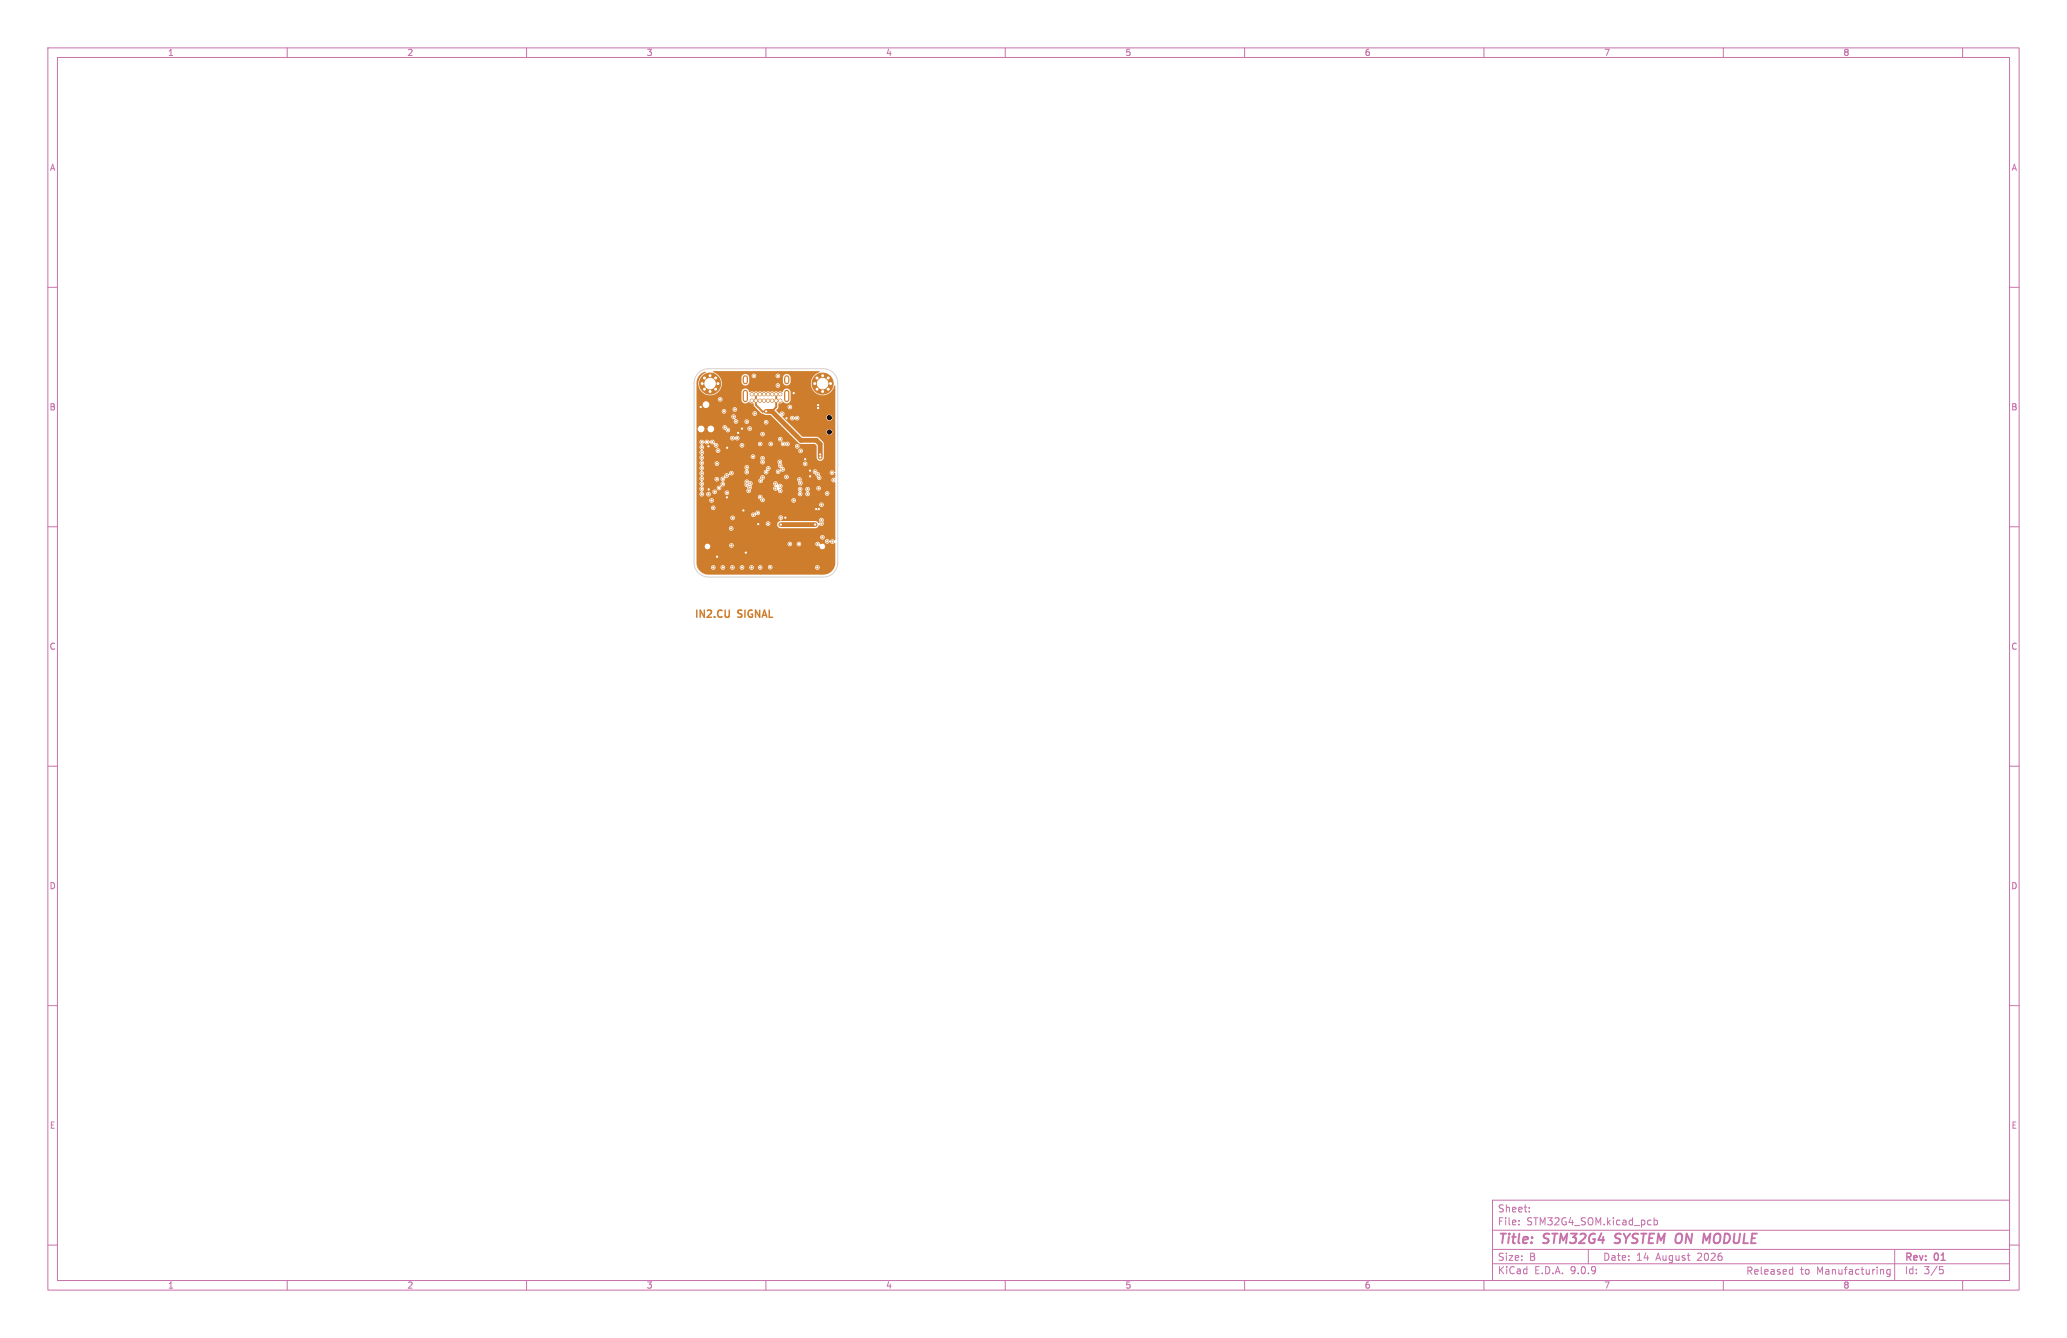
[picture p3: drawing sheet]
<svg xmlns="http://www.w3.org/2000/svg" width="432mm" height="279mm" viewBox="0 0 432 279" stroke-linecap="round" stroke-linejoin="round" font-family="sans-serif">
<defs><g id="words">
<g font-size="2.8" fill="#c872ab">
<text x="312.8" y="260.3">Title:</text>
<text x="322.5" y="260.3">STM32G4</text>
<text x="338.2" y="260.3">SYSTEM ON</text>
<text x="358.2" y="260.3">MODULE</text>
</g>
<g font-size="2.1" fill="#ce7d2c">
<text x="145" y="129.1">IN2.CU</text>
<text x="154.2" y="129.1">SIGNAL</text>
</g>
<g font-size="2.1" fill="#c872ab">
<text x="312.8" y="256.1">File:</text>
<text x="312.8" y="253.4">Sheet:</text>
<text x="318.9" y="256.1">STM32G4_SOM.kicad_pcb</text>
<text x="312.8" y="263.5">Size:</text>
<text x="319.5" y="263.5">B</text>
<text x="334.8" y="263.5">Date:</text>
<text x="341.8" y="263.5">14</text>
<text x="346" y="263.5">August</text>
<text x="354.7" y="263.5">2026</text>
<text x="397.8" y="263.7">Rev:</text>
<text x="404.2" y="263.7">01</text>
<text x="312.8" y="266.3">KiCad</text>
<text x="320.5" y="266.3">E.D.A.</text>
<text x="328.1" y="266.3">9.0.9</text>
<text x="363.4" y="266.4">Released</text>
<text x="374.8" y="266.4">to</text>
<text x="378.3" y="266.4">Manufacturing</text>
<text x="397.8" y="266.3">Id:</text>
<text x="401.9" y="266.3">3/5</text>
</g>
<g font-size="1.8" fill="#c872ab">
<text x="35" y="11.9">1</text>
<text x="85" y="11.9">2</text>
<text x="135" y="11.9">3</text>
<text x="185" y="11.9">4</text>
<text x="235" y="11.9">5</text>
<text x="285" y="11.9">6</text>
<text x="335" y="11.9">7</text>
<text x="385" y="11.9">8</text>
<text x="10.3" y="35.9">A</text>
<text x="420.1" y="35.9">A</text>
<text x="10.3" y="85.9">B</text>
<text x="420.1" y="85.9">B</text>
<text x="10.3" y="135.9">C</text>
<text x="420.1" y="135.9">C</text>
<text x="10.3" y="185.9">D</text>
<text x="420.1" y="185.9">D</text>
<text x="10.3" y="235.9">E</text>
<text x="420.1" y="235.9">E</text>
<text x="35" y="269.3">1</text>
<text x="85" y="269.3">2</text>
<text x="135" y="269.3">3</text>
<text x="185" y="269.3">4</text>
<text x="235" y="269.3">5</text>
<text x="285" y="269.3">6</text>
<text x="335" y="269.3">7</text>
<text x="385" y="269.3">8</text>
</g>
</g></defs>
<g fill="none" stroke="#c872ab" stroke-width=".21">
<path d="M10 10h411.8v259.4h-411.8zM12 12h407.8v255.4h-407.8zM60 10v2M110 10v2M160 10v2M210 10v2M260 10v2M310 10v2M360 10v2M410 10v2M10 60h2M419.8 60h2"/>
<path d="M10 110h2M419.8 110h2M10 160h2M419.8 160h2M10 210h2M419.8 210h2M10 260h2M311.8 256.9h108M317.3 255.6v.2M317.3 254.9v.1M319.5 252.9v.2M319.5 252.2v.1"/>
<path d="M345.5 254.3v1.5M345.5 254.9l.5-.1 .3 .3-.2 .6h-.6M419.7 250.6h-107.9v16.8M419.8 260h2M60 267.4v2M110 267.4v2M160 267.4v2M210 267.4v2M260 267.4v2M310 267.4v2M311.8 263.9h108M311.8 260.9h108"/>
<path d="M331.8 260.9v3M360 267.4v2M372.7 265.1l.4 .1 .1 .2-.7 .2M373.1 266l-.4 .1M374.4 265.1h-.3l-.3 .3 .1 .5 .5 .2M377.1 265.8l.3 .3 .4-.1M377.8 265.2l-.4-.1-.3 .3M392.1 264.6v.1M392.9 265.2l.2-.1 .3 .1 .1 .9M392.9 265.1v1M394.9 265.2l-.5-.1-.3 .3 .2 .6h.6M394.9 265.1v1.2l-.3 .3-.4-.1"/>
<path d="M395.8 260.9v6.5M405.2 264.5h.7M405.3 265.1h.4l.3 .2-.2 .6-.5 .1M410 267.4v2"/>
</g>
<path d="M337.3 259.5l.2 .1M337.6 257.8l-.1 .6M356.5 259l.8-1.4-.2 2" fill="none" stroke="#c872ab" stroke-width=".4"/>
<g fill="#ce7d2c" stroke="#ce7d2c" stroke-width=".21">
<circle cx="146.7" cy="80.1" r=".35"/>
<circle cx="147.2" cy="78.9" r=".35"/>
<circle cx="147.2" cy="81.3" r=".35"/>
<circle cx="148.3" cy="78.4" r=".35"/>
<circle cx="148.3" cy="80.1" r="2.2"/>
<circle cx="148.3" cy="81.7" r=".35"/>
<circle cx="149.5" cy="78.9" r=".35"/>
<circle cx="149.5" cy="81.3" r=".35"/>
<circle cx="150" cy="80.1" r=".35"/>
<circle cx="163" cy="83.7" r=".33"/>
<circle cx="162.2" cy="83.7" r=".33"/>
<circle cx="161.3" cy="83.7" r=".33"/>
<circle cx="160.4" cy="83.7" r=".33"/>
<circle cx="159.6" cy="83.7" r=".33"/>
<circle cx="158.7" cy="83.7" r=".33"/>
<circle cx="157.9" cy="83.7" r=".33"/>
<circle cx="157" cy="83.7" r=".33"/>
<circle cx="157" cy="82.3" r=".33"/>
<circle cx="157.9" cy="82.3" r=".33"/>
<circle cx="158.7" cy="82.3" r=".33"/>
<circle cx="159.6" cy="82.3" r=".33"/>
<circle cx="160.4" cy="82.3" r=".33"/>
<circle cx="161.3" cy="82.3" r=".33"/>
<circle cx="162.2" cy="82.3" r=".33"/>
<circle cx="163" cy="82.3" r=".33"/>
<circle cx="170.2" cy="80.1" r=".35"/>
<circle cx="170.7" cy="78.9" r=".35"/>
<circle cx="170.7" cy="81.3" r=".35"/>
<circle cx="171.9" cy="78.4" r=".35"/>
<circle cx="171.8" cy="80.1" r="2.2"/>
<circle cx="171.9" cy="81.7" r=".35"/>
<circle cx="173" cy="78.9" r=".35"/>
<circle cx="173" cy="81.3" r=".35"/>
<circle cx="173.5" cy="80.1" r=".35"/>
<circle cx="153.7" cy="88" r=".22"/>
<circle cx="163.6" cy="92.7" r=".22"/>
<circle cx="165" cy="85" r=".22"/>
<circle cx="153" cy="118.5" r=".22"/>
<circle cx="160" cy="88.2" r=".22"/>
<circle cx="174.1" cy="100.2" r=".23"/>
<circle cx="173.9" cy="113.1" r=".22"/>
<circle cx="153" cy="108.2" r=".22"/>
<circle cx="170.8" cy="113.6" r=".23"/>
<circle cx="147.7" cy="92.3" r=".23"/>
<circle cx="156.6" cy="89.5" r=".22"/>
<circle cx="152.8" cy="98.8" r=".22"/>
<circle cx="146.6" cy="93.4" r=".22"/>
<circle cx="149.3" cy="102.7" r=".23"/>
<circle cx="168.2" cy="96.9" r=".22"/>
<circle cx="160.4" cy="109.4" r=".23"/>
<circle cx="157.6" cy="86.4" r=".22"/>
<circle cx="171.8" cy="112.2" r=".23"/>
<circle cx="152.7" cy="110.4" r=".23"/>
<circle cx="160.9" cy="118.4" r=".22"/>
<circle cx="148" cy="103.2" r=".23"/>
<circle cx="162.5" cy="78.5" r=".23"/>
<circle cx="158.8" cy="92.7" r=".22"/>
<circle cx="148.8" cy="92.3" r=".23"/>
<circle cx="149.6" cy="93" r=".22"/>
<circle cx="163" cy="101.5" r=".23"/>
<circle cx="155" cy="118.5" r=".22"/>
<circle cx="149.7" cy="100.1" r=".22"/>
<circle cx="146.6" cy="98.8" r=".22"/>
<circle cx="151" cy="118.5" r=".22"/>
<circle cx="146.6" cy="94.5" r=".22"/>
<circle cx="146.6" cy="99.9" r=".22"/>
<circle cx="157.5" cy="78.5" r=".23"/>
<circle cx="166.9" cy="113.6" r=".22"/>
<circle cx="150" cy="94.1" r=".22"/>
<circle cx="149.8" cy="96.8" r=".22"/>
<circle cx="151" cy="100" r=".23"/>
<circle cx="162.5" cy="80.5" r=".23"/>
<circle cx="146.6" cy="103.2" r=".22"/>
<circle cx="151.8" cy="102.9" r=".22"/>
<circle cx="156.7" cy="101" r=".23"/>
<circle cx="163" cy="102.5" r=".23"/>
<circle cx="151.8" cy="99.3" r=".23"/>
<circle cx="157" cy="118.5" r=".22"/>
<circle cx="162" cy="102" r=".23"/>
<circle cx="171.6" cy="109.3" r=".22"/>
<circle cx="162" cy="101" r=".23"/>
<circle cx="163.4" cy="86.4" r=".22"/>
<circle cx="153.5" cy="85.5" r=".22"/>
<circle cx="146.6" cy="97.7" r=".22"/>
<circle cx="146.6" cy="95.6" r=".22"/>
<circle cx="170.7" cy="118.5" r=".22"/>
<circle cx="146.6" cy="96.7" r=".22"/>
<circle cx="146.6" cy="92.3" r=".22"/>
<circle cx="150.2" cy="101.9" r=".22"/>
<circle cx="152.8" cy="113.9" r=".23"/>
<circle cx="155" cy="93" r=".23"/>
<circle cx="171.6" cy="108.6" r=".22"/>
<circle cx="151" cy="101.1" r=".22"/>
<circle cx="166.6" cy="93.2" r=".22"/>
<circle cx="151.4" cy="89.3" r=".23"/>
<circle cx="156" cy="88.1" r=".22"/>
<circle cx="146.6" cy="101" r=".22"/>
<circle cx="163.1" cy="108.1" r=".22"/>
<circle cx="171.6" cy="105.4" r=".22"/>
<circle cx="146.6" cy="102.1" r=".22"/>
<circle cx="149" cy="106.1" r=".22"/>
<circle cx="149" cy="118.5" r=".22"/>
<circle cx="164.5" cy="92.7" r=".22"/>
<circle cx="153.3" cy="87" r=".22"/>
<circle cx="163.1" cy="109.5" r=".23"/>
<circle cx="170.3" cy="109.5" r=".22"/>
<circle cx="158.4" cy="109.5" r=".22"/>
<circle cx="170.9" cy="84.6" r=".22"/>
<circle cx="171" cy="106.3" r=".23"/>
<circle cx="169.2" cy="98.3" r=".23"/>
<circle cx="149.8" cy="116.2" r=".23"/>
<circle cx="151.9" cy="93.5" r=".22"/>
<circle cx="168.2" cy="95.9" r=".23"/>
<circle cx="155.8" cy="115.4" r=".22"/>
<circle cx="155.3" cy="106.6" r=".23"/>
<circle cx="169.2" cy="99.5" r=".22"/>
<circle cx="170.5" cy="106.3" r=".23"/>
<circle cx="154.2" cy="90.4" r=".22"/>
<circle cx="146.4" cy="85" r=".22"/>
<circle cx="164.1" cy="108.1" r=".22"/>
<circle cx="165.8" cy="82.1" r=".22"/>
<circle cx="151.8" cy="103.9" r=".22"/>
<circle cx="148.1" cy="102.2" r=".23"/>
<circle cx="170.9" cy="85.2" r=".22"/>
<circle cx="155" cy="89.5" r=".23"/>
<circle cx="164.3" cy="87.3" r=".22"/>
<circle cx="148" cy="93.2" r=".23"/>
<circle cx="171.3" cy="94.9" r=".23"/>
<circle cx="171.3" cy="95.5" r=".23"/>
<circle cx="160" cy="85.9" r=".23"/>
<circle cx="156" cy="98.6" r=".23"/>
<circle cx="156.4" cy="102.5" r=".23"/>
<circle cx="156.6" cy="101.8" r=".22"/>
<circle cx="150.4" cy="83.4" r=".22"/>
<circle cx="154" cy="91.5" r=".23"/>
<circle cx="159.3" cy="104.4" r=".22"/>
<circle cx="158.8" cy="103.8" r=".22"/>
<circle cx="172.8" cy="103" r=".22"/>
<circle cx="172.8" cy="113.1" r=".23"/>
<circle cx="165.5" cy="87.3" r=".23"/>
<circle cx="164.3" cy="99.6" r=".22"/>
<circle cx="151.3" cy="85.9" r=".22"/>
<circle cx="153" cy="91.5" r=".23"/>
<circle cx="167.3" cy="94.1" r=".22"/>
<circle cx="166.5" cy="87.3" r=".23"/>
<circle cx="167" cy="100.1" r=".22"/>
<circle cx="158.9" cy="100.4" r=".22"/>
<circle cx="156" cy="101.2" r=".22"/>
<circle cx="156" cy="100.6" r=".23"/>
<circle cx="167.1" cy="102.2" r=".22"/>
<circle cx="168.7" cy="102.2" r=".22"/>
<circle cx="159.3" cy="99.7" r=".22"/>
<circle cx="152" cy="89.8" r=".23"/>
<circle cx="159.3" cy="90.6" r=".22"/>
<circle cx="167.1" cy="103.2" r=".22"/>
<circle cx="168.7" cy="103.2" r=".22"/>
<circle cx="163" cy="91.7" r=".22"/>
<circle cx="167.2" cy="100.9" r=".23"/>
<circle cx="165.8" cy="104.5" r=".23"/>
<circle cx="170.3" cy="98.5" r=".22"/>
<circle cx="162.6" cy="98.5" r=".22"/>
<circle cx="171" cy="102" r=".22"/>
<circle cx="162.9" cy="96.4" r=".22"/>
<circle cx="156" cy="97.6" r=".23"/>
<circle cx="160" cy="98.6" r=".23"/>
<circle cx="157.3" cy="95.3" r=".22"/>
<circle cx="158.8" cy="118.5" r=".22"/>
<circle cx="148.6" cy="104.5" r=".23"/>
<circle cx="165" cy="113.6" r=".23"/>
<circle cx="159.3" cy="95.7" r=".22"/>
<circle cx="161" cy="92.7" r=".22"/>
<circle cx="158.3" cy="107.1" r=".22"/>
<circle cx="160.5" cy="97.8" r=".22"/>
<circle cx="159.3" cy="96.5" r=".22"/>
<circle cx="157.4" cy="107.5" r=".22"/>
<circle cx="163" cy="97.2" r=".23"/>
<circle cx="171.1" cy="99.8" r=".22"/>
<circle cx="163.5" cy="98" r=".22"/>
<circle cx="170.8" cy="99.1" r=".22"/>
<circle cx="173.8" cy="98.7" r=".22"/>
</g>
<path d="M155.7 78.9v.8M164.3 78.9v.8M155.7 81.9v1.5M164.3 81.9v1.5" fill="none" stroke="#ce7d2c" stroke-width="1.1"/>
<path d="M160.1 85.9h1.2l6 6.1h3.3l.8 .8v2.7M163.1 109.6h7.2" fill="none" stroke="#ce7d2c" stroke-width="1"/>
<path d="M157.9 82.3v2.2l1.4 1.5 .8-.1M162.1 82.3v2.7l-.8 .9" fill="none" stroke="#ce7d2c" stroke-width=".4"/>
<path d="M146.3 78.1l.8-.4 .3-.1v.2a2.47 2.47 0 0 0-1.1 3.6 2.47 2.47 0 0 0 3.7 .5h4.9v1.6a.87 .87 0 0 0 .6 .7 .87 .87 0 0 0 1-.3l.3 .3h.6l.1 .6 1.5 1.5 1 .4h1l5.9 5.9 3.4 .1 .3 .4v2.6a.75 .75 0 0 0 .8 .5 .75 .75 0 0 0 .7-.6v-3.1l-1.1-1.1-.4-.2h-2.9l-1.1-1h6a.63 .63 0 0 0 .9 .6 .63 .63 0 0 0 .2-1 .63 .63 0 0 0-1.1 .2v.2h-6l-2.9-3h1.3a.52 .52 0 0 0 .4 .6 .52 .52 0 0 0 .6-.3l.1 .1a.48 .48 0 0 0 .6 .1 .48 .48 0 0 0 .3-.5h5.6v.1a.63 .63 0 0 0 1 .5 .63 .63 0 0 0 0-1.1 .63 .63 0 0 0-1 .5h-5.6l-.4-.4-.6 .3-.5-.3-.5 .4h-1.3l-.2-.3a.5 .5 0 0 0 .2-.9 .5 .5 0 0 0-.9 .4l-.6-.7 .4-.8h1.9a.48 .48 0 0 0 .6 .6 .48 .48 0 0 0 .3-.8 .48 .48 0 0 0-.8 .1l-.1 .1h-1.9v-.6l.1-.1a.73 .73 0 0 0 .9-.3 .85 .85 0 0 0 .9 .3 .85 .85 0 0 0 .7-.7l-.1-1.7a.86 .86 0 0 0-.8-.7 .86 .86 0 0 0-.8 .8l-.4-.2-.5 .2-.4-.2-.5 .2-.3-.2-.5 .2-.4-.2-.5 .2-.3-.2-.5 .2-.4-.2-.5 .2-1.3-.2-.4 .2a.9 .9 0 0 0-.8-.7 .9 .9 0 0 0-.9 .5v.2h-4.9a2.44 2.44 0 0 0 .4-3.1h4.5v1a.81 .81 0 0 0 1.1 .6h6v.2a.48 .48 0 0 0 .8 .3 .48 .48 0 0 0 0-.8 .48 .48 0 0 0-.8 .3h-6l.3-.2 .2-.4v-1l-.1-.4h.6a.48 .48 0 0 0 .5 .6 .48 .48 0 0 0 .5-.6h4v.2a.48 .48 0 0 0 .3 .4 .48 .48 0 0 0 .5-.2h.7v1a.81 .81 0 0 0 .8 .7 .81 .81 0 0 0 .9-.7v-1a.81 .81 0 0 0-.9-.7 .81 .81 0 0 0-.8 .7h-.6a.48 .48 0 0 0-.2-.7 .48 .48 0 0 0-.7 .3h-4l-.4-.4a.47 .47 0 0 0-.6 .4h-.7a.81 .81 0 0 0-.8-.3 .81 .81 0 0 0-.6 .7h-4.5l-.4-.5-1-.6-.1-.1 22.2-.1 .1 .2a2.48 2.48 0 0 0-1 4.3 2.48 2.48 0 0 0 4.2-1.5l.1 .1v17.9l-.1 .2a.48 .48 0 0 0-.6-.5 .48 .48 0 0 0-.4 .6 .48 .48 0 0 0 .7 .3l.2-.3h.2v.9l-.2 .1a.48 .48 0 0 0-.6 .5 .48 .48 0 0 0 .6 .4l.2 .1-.1 12a.67 .67 0 0 0-1 .2 .49 .49 0 0 0-.6-.5 .49 .49 0 0 0-.4 .7 .49 .49 0 0 0 .7 .2l.2-.2a.62 .62 0 0 0 1.1 .2l.1 4a2.5 2.5 0 0 1-2.5 2.6h-24a2.49 2.49 0 0 1-2.3-1.6h2.8v.2a.48 .48 0 0 0 .6 .4 .48 .48 0 0 0 .4-.6h1v.2a.48 .48 0 0 0 .6 .4 .48 .48 0 0 0 .4-.6h1v.2a.48 .48 0 0 0 .6 .4 .48 .48 0 0 0 .4-.6h1v.2a.48 .48 0 0 0 .6 .4 .48 .48 0 0 0 .4-.6h1v.2a.48 .48 0 0 0 .6 .4 .48 .48 0 0 0 .4-.6h.8v.2a.48 .48 0 0 0 .6 .4 .48 .48 0 0 0 .4-.6h1.1v.1a.48 .48 0 0 0 .5 .4 .48 .48 0 0 0 .5-.5h8.9v.2a.48 .48 0 0 0 .7 .3 .48 .48 0 0 0 0-.8 .48 .48 0 0 0-.7 .3h-8.9a.48 .48 0 0 0-.5-.4 .48 .48 0 0 0-.5 .4h-1.1l-.4-.4a.47 .47 0 0 0-.6 .4h-.8l-.4-.4a.47 .47 0 0 0-.6 .4h-1l-.4-.4a.47 .47 0 0 0-.6 .4h-1l-.4-.4a.47 .47 0 0 0-.6 .4h-1l-.4-.4a.47 .47 0 0 0-.6 .4h-1l-.4-.4a.47 .47 0 0 0-.6 .4h-2.8l-.1-.3-.1-4.1h1.7v.2a.58 .58 0 0 0 .8 .5 .58 .58 0 0 0 .3-.9h4v.2a.48 .48 0 0 0 .7 .3 .48 .48 0 0 0 .1-.8h11.4v.2a.48 .48 0 0 0 .6 .4 .48 .48 0 0 0 .4-.6h.9v.2a.48 .48 0 0 0 .6 .4 .48 .48 0 0 0 .4-.6h2.9v.2a.7 .7 0 0 0 .9 .4 .59 .59 0 0 0 .7 .6 .59 .59 0 0 0 .4-.9 .59 .59 0 0 0-.9-.1 .55 .55 0 0 0-.5-.6 .55 .55 0 0 0-.6 .4h-2.9l-.4-.4-.4 .1-.2 .3h-.9a.48 .48 0 0 0-.5-.4 .48 .48 0 0 0-.5 .4l-11.6-.1a.47 .47 0 0 0-.6 .4h-4a.59 .59 0 0 0-.7-.2 .59 .59 0 0 0-.4 .4h-1.7v-1.9h25.8v.2a.48 .48 0 0 0 .8 .3 .48 .48 0 0 0 0-.8 .48 .48 0 0 0-.8 .3h-25.8v-1.8h6.8v.1a.48 .48 0 0 0 .7 .4 .48 .48 0 0 0 0-.9 .48 .48 0 0 0-.7 .4h-6.8v-1h14.5v.1a.48 .48 0 0 0 .3 .4 .48 .48 0 0 0 .5-.2h1.5l.3 .5 .4 .2h7.4l.4-.2 .4-.5a.54 .54 0 0 0 .7 0 .54 .54 0 0 0 .1-.7 .48 .48 0 0 0-.1-.7 .48 .48 0 0 0-.6 .1 .48 .48 0 0 0-.1 .6l-.2 .3-.6-.4h-7.1l-.1-.2a.49 .49 0 0 0 .3-.8 .49 .49 0 0 0-.8 .1 .49 .49 0 0 0 .4 .7l-.1 .2a.75 .75 0 0 0-.7 .8l-1.4-.1a.48 .48 0 0 0-.3-.6 .48 .48 0 0 0-.6 .4h-14.5v-1.2h7.1v.1a.48 .48 0 0 0 .7 .4 .48 .48 0 0 0 0-.9 .48 .48 0 0 0-.7 .4h-7.1v-.7h11.4v.2a.53 .53 0 0 0 .6 .4 .53 .53 0 0 0 .5-.5 .5 .5 0 0 0 .7-.2 .5 .5 0 0 0-.3-.7 .5 .5 0 0 0-.6 .5h-.6l-.3 .3h-11.4v-1.4h3a.48 .48 0 0 0 .6 .5 .48 .48 0 0 0 .3-.8 .48 .48 0 0 0-.8 .2l-.1 .1h-3v-.7h25.6a.48 .48 0 0 0 .6 .6 .48 .48 0 0 0 .3-.8 .48 .48 0 0 0-.8 .1l-.1 .1h-25.6v-.9h2.7a.48 .48 0 0 0 .6 .6 .48 .48 0 0 0 .2-.8 .48 .48 0 0 0-.8 .1v.1h-2.7v-.7h12.8l.1 .4 .3 .2a.53 .53 0 0 0 .5 .6 .53 .53 0 0 0 .6-.5h5.5v.2a.48 .48 0 0 0 .8 .3 .48 .48 0 0 0 0-.8 .48 .48 0 0 0-.8 .3h-5.5l-.1-.3-.4-.2a.5 .5 0 0 0-.4-.6 .5 .5 0 0 0-.6 .4h-12.8v-11.5h.6l.1 .4a.25 .25 0 0 1 .3 .2 .25 .25 0 0 1-.3 .3 .65 .65 0 0 0 .3 .8l-.1 .1a.57 .57 0 0 0 .1 1l-.1 .1a.57 .57 0 0 0 .1 1l-.1 .1a.57 .57 0 0 0 .1 1l-.1 .1a.57 .57 0 0 0 .1 1l-.1 .1a.55 .55 0 0 0-.3 .5 .55 .55 0 0 0 .4 .5l-.1 .1a.55 .55 0 0 0-.3 .5 .55 .55 0 0 0 .4 .5l-.1 .1a.55 .55 0 0 0-.3 .5 .55 .55 0 0 0 .4 .5l-.1 .1a.55 .55 0 0 0-.3 .5 .55 .55 0 0 0 .4 .5 .5 .5 0 0 0-.4 .5 .5 .5 0 0 0 .5 .4 .5 .5 0 0 0 .5-.5h.4v.2a.48 .48 0 0 0 .8 .3 .48 .48 0 0 0 0-.8 .48 .48 0 0 0-.8 .3h-.4l-.4-.5h2.1a.48 .48 0 0 0 .4 .6 .48 .48 0 0 0 .6-.4h1.6v.2a.48 .48 0 0 0 .7 .3 .48 .48 0 0 0 0-.8 .48 .48 0 0 0-.7 .3h-1.6a.48 .48 0 0 0-.4-.6 .48 .48 0 0 0-.6 .4h-2a.5 .5 0 0 0 .2-.8h2.7v.2a.51 .51 0 0 0 .7 .3 .51 .51 0 0 0 .2-.7 .57 .57 0 0 0 .8-.3 .57 .57 0 0 0-.3-.8h4.4l.1 .3a.72 .72 0 0 0 .5 1l.1 .3a.53 .53 0 0 0-.2 .7 .53 .53 0 0 0 .8 .1 .53 .53 0 0 0 .1-.7l.2-.3-.1-.5 .2-.5h4.3l.3 .5a.56 .56 0 0 0-.2 .9 .56 .56 0 0 0 .8 0 .51 .51 0 0 0 .7 .7 .51 .51 0 0 0 .1-.9h3.5l.2 .5a.53 .53 0 0 0-.2 .7 .53 .53 0 0 0 .7 .2 .58 .58 0 0 0 0-.9l.2-.5h.6l.3 .5a.52 .52 0 0 0-.2 .8 .52 .52 0 0 0 .8 0l.1-.4h3.1v.1a.48 .48 0 0 0 .7 .4 .48 .48 0 0 0 0-.9 .48 .48 0 0 0-.7 .4h-3.1l-.3-.3 .3-.5-.1-.3h1.4v.1a.48 .48 0 0 0 .8 .4 .48 .48 0 0 0 0-.8 .48 .48 0 0 0-.8 .3h-1.4l-.5-.2-.4 .4h-.6l-.2-.3-.3-.1-.4 .4h-3.5v-.1a.52 .52 0 0 0 .2-.8 .52 .52 0 0 0-.8 0 .53 .53 0 0 0-.4-.7 .53 .53 0 0 0-.7 .4h-4.3a.67 .67 0 0 0-.7-.5l-.1-.1h2a.51 .51 0 0 0 .6 .6 .51 .51 0 0 0 .4-.7 .49 .49 0 0 0 .3-.7h4.1l.1 .4 .3 .2h2.3l.3 .5a.52 .52 0 0 0 .1 .7 .52 .52 0 0 0 .8-.2 .52 .52 0 0 0-.3-.7 .48 .48 0 0 0-.2-.7 .48 .48 0 0 0-.7 .4l-2-.1a.48 .48 0 0 0 .1-.8 .48 .48 0 0 0-.8 .3h-4.1a.52 .52 0 0 0-.6-.2 .52 .52 0 0 0-.3 .6l-.4 .4h-2l-.5-.2-.4 .4h-4.4l.5-.8a.58 .58 0 0 0 .7-.6 .5 .5 0 0 0 .8 .2 .5 .5 0 0 0 0-.8 .5 .5 0 0 0-.7 .1l-.1 .4a.58 .58 0 0 0-.7-.1 .58 .58 0 0 0-.3 .6 .56 .56 0 0 0-.7 .3 .56 .56 0 0 0 .3 .8l-.3 .3v.5l-.6 .1-.3 .3h-2.7l-.3-.2 .1-.1a.57 .57 0 0 0-.1-1l.4-.5h2.2v.1a.48 .48 0 0 0 .7 .4 .48 .48 0 0 0 0-.8 .48 .48 0 0 0-.7 .3h-2.2l-.3-.7a.57 .57 0 0 0-.1-1l.3-.4v-.4h8.5l.3 .6a.49 .49 0 0 0-.1 .9 .49 .49 0 0 0 .8-.5h3.1v.2a.48 .48 0 0 0 .5 .4 .48 .48 0 0 0 .4-.7h1.6v.2a.52 .52 0 0 0 .6 .4 .52 .52 0 0 0 .4-.6h6.7a.51 .51 0 0 0 .5 .6l.4 .5a.52 .52 0 0 0 .3 .7 .52 .52 0 0 0 .7-.4 .52 .52 0 0 0-.5-.6v-.4l-.4-.2a.55 .55 0 0 0-.4-.6 .55 .55 0 0 0-.6 .4h-6a.57 .57 0 0 0-.3-.9l-.2-.7h4.4a.48 .48 0 0 0 .7 .5 .48 .48 0 0 0 .2-.8 .48 .48 0 0 0-.8 .2l-.1 .1h-4.4a.52 .52 0 0 0-.2-.7 .52 .52 0 0 0-.7 .1 .52 .52 0 0 0 .2 .7v.2a.48 .48 0 0 0 .3 .6v.4a.6 .6 0 0 0-.8 .3h-1.6v-.1a.51 .51 0 0 0 .4-.7 .51 .51 0 0 0-.7-.2 .51 .51 0 0 0-.2 .7l-.3 .1-.1 .3h-3.1l-.3-.4a.5 .5 0 0 0 .1-.9 .5 .5 0 0 0-.8 .3h-8.5a.25 .25 0 0 1-.3-.3 .25 .25 0 0 1 .3-.2l.1-.3h2.2v.2a.48 .48 0 0 0 .7 .3 .48 .48 0 0 0 0-.8 .48 .48 0 0 0-.7 .3h-2.2l-.4-.6 .3-.3v-.5h9.8a.48 .48 0 0 0 .3 .5 .48 .48 0 0 0 .6-.2h1.1l.2 .5a.5 .5 0 0 0 0 .8 .5 .5 0 0 0 .8-.1 .5 .5 0 0 0-.2-.7 .48 .48 0 0 0-.1-.8 .48 .48 0 0 0-.7 .3h-1.1a.48 .48 0 0 0-.3-.7 .48 .48 0 0 0-.6 .4h-9.8a.25 .25 0 0 1-.3-.3 .25 .25 0 0 1 .3-.2 .65 .65 0 0 0-.3-.9l.1-.1a.57 .57 0 0 0-.1-1l.5-.4a.56 .56 0 0 0 .6 .4 .56 .56 0 0 0 .5-.4l.3 .3 .5 .1a.58 .58 0 0 0 .7 .7 .52 .52 0 0 0-.2 .8 .52 .52 0 0 0 .8 .1l.1-.3h16.3a.48 .48 0 0 0 .6 .5 .48 .48 0 0 0 .2-.8 .48 .48 0 0 0-.8 .2v.1h-16.3a.54 .54 0 0 0-.6-.5l.2-.7h4.4a.48 .48 0 0 0 .7 .5 .48 .48 0 0 0 .1-.8h3v.2a.48 .48 0 0 0 .6 .4 .48 .48 0 0 0 .4-.6h1.2v.2a.48 .48 0 0 0 .8 .3 .48 .48 0 0 0 0-.8 .48 .48 0 0 0-.8 .3h-1.2l-.2-.3-.4-.1-.4 .4-3.4-.1-.4 .4h-4.4l-.3-.3-.5-.1a.55 .55 0 0 0-.4-.7 .55 .55 0 0 0-.7 .4l-.4-.4-.7 .4-.6-.4-.4 .4h-.6v-.8h7v.2a.54 .54 0 0 0 .5 .4 .54 .54 0 0 0 .5-.3l.1 .1a.47 .47 0 0 0 .5 .2 .47 .47 0 0 0 .4-.4h8v.2a.6 .6 0 0 0 .8 .4 .53 .53 0 0 0-.1 .7 .53 .53 0 0 0 .8 .1l.4 .2 1.7-.1a.48 .48 0 0 0 .6 .6 .48 .48 0 0 0 .2-.8 .48 .48 0 0 0-.8 .2h-1.4a.51 .51 0 0 0 .1-.8 .51 .51 0 0 0-.8 .1l-.7-.3a.5 .5 0 0 0 0-.8 .5 .5 0 0 0-.8 .3h-8a.52 .52 0 0 0-.4-.6 .52 .52 0 0 0-.6 .3l-.4-.3a.47 .47 0 0 0-.6 .4h-7v-.8h13.3v.1a.48 .48 0 0 0 .8 .4 .48 .48 0 0 0 0-.9 .48 .48 0 0 0-.8 .4h-13.3v-1.1h.3v.1a.7 .7 0 0 0 .7 .7 .7 .7 0 0 0 .7-.8h.6v.1a.7 .7 0 0 0 .9 .6 .7 .7 0 0 0 .4-1h1.8l.2 .4 .5 .2a.48 .48 0 0 0 .6 .4 .48 .48 0 0 0 .2-.8h3.7v.2a.48 .48 0 0 0 .8 .3 .48 .48 0 0 0 0-.8 .48 .48 0 0 0-.8 .3l-4.1-.1a.55 .55 0 0 0-.5-.5 .55 .55 0 0 0-.6 .4l-1.9-.1a.7 .7 0 0 0-.7-.2 .7 .7 0 0 0-.5 .6h-.6l-.1-.1a.7 .7 0 0 0-.7-.5 .7 .7 0 0 0-.6 .6h-.3v-2.6h7.3l.2 .5 .4 .1a.5 .5 0 0 0 .1 .9 .5 .5 0 0 0 .7-.4h1.3v.1a.48 .48 0 0 0 .5 .4 .48 .48 0 0 0 .5-.4h3.1v.1a.48 .48 0 0 0 .7 .4 .48 .48 0 0 0 0-.8 .48 .48 0 0 0-.7 .3h-3.1v-.1a.48 .48 0 0 0-.5-.4 .48 .48 0 0 0-.5 .4h-1.3l-.2-.4-.4-.2a.49 .49 0 0 0-.1-.8 .49 .49 0 0 0-.7 .3h-7.3v-1.1h5.3v.2a.48 .48 0 0 0 .7 .3h5.7v.1a.48 .48 0 0 0 .7 .4 .48 .48 0 0 0 0-.9 .48 .48 0 0 0-.7 .4h-5.7a.48 .48 0 0 0 .2-.5 .48 .48 0 0 0-.3-.4h1.6v.2a.48 .48 0 0 0 .8 .3 .48 .48 0 0 0 0-.8 .48 .48 0 0 0-.8 .3h-1.8l-.4 .4h-5.3v-1.4h1.3a.7 .7 0 0 0 .9 .8 .7 .7 0 0 0 .3-1.2 .7 .7 0 0 0-1.2 .3v.1h-1.3v-1.1h4.5a.48 .48 0 0 0 .6 .6 .48 .48 0 0 0 .2-.8 .48 .48 0 0 0-.8 .1l-4.5 .1v-3.6l.3-.9z" fill="#ce7d2c"/>
<path d="M145.9 77.9a3 3 0 0 1 2.1-.9h24a3 3 0 0 1 3 3v37.5a3 3 0 0 1-3 3h-24a3 3 0 0 1-3-3v-37.5a3 3 0 0 1 .9-2.1z" fill="none" stroke="#d0d2cd" stroke-width=".21"/>
<g fill="#fff" stroke="#fff" stroke-width=".21">
<circle cx="153.7" cy="88" r=".12"/>
<circle cx="163.6" cy="92.7" r=".12"/>
<circle cx="165" cy="85" r=".12"/>
<circle cx="153" cy="118.5" r=".13"/>
<circle cx="160" cy="88.2" r=".12"/>
<circle cx="174.2" cy="100.2" r=".12"/>
<circle cx="173.9" cy="113.1" r=".13"/>
<circle cx="153.1" cy="108.1" r=".13"/>
<circle cx="170.8" cy="113.6" r=".12"/>
<circle cx="147.7" cy="92.3" r=".12"/>
<circle cx="156.6" cy="89.5" r=".13"/>
<circle cx="152.8" cy="98.8" r=".12"/>
<circle cx="146.6" cy="93.4" r=".12"/>
<circle cx="149.3" cy="102.7" r=".12"/>
<circle cx="168.2" cy="96.9" r=".13"/>
<circle cx="160.4" cy="109.4" r=".12"/>
<circle cx="157.6" cy="86.4" r=".12"/>
<circle cx="171.8" cy="112.2" r=".12"/>
<circle cx="152.7" cy="110.4" r=".12"/>
<circle cx="160.9" cy="118.4" r=".13"/>
<circle cx="148" cy="103.2" r=".12"/>
<circle cx="162.5" cy="78.5" r=".12"/>
<circle cx="158.8" cy="92.7" r=".12"/>
<circle cx="148.8" cy="92.3" r=".12"/>
<circle cx="149.6" cy="93" r=".12"/>
<circle cx="163" cy="101.5" r=".12"/>
<circle cx="155" cy="118.5" r=".13"/>
<circle cx="149.7" cy="100.1" r=".12"/>
<circle cx="146.6" cy="98.8" r=".12"/>
<circle cx="151" cy="118.5" r=".13"/>
<circle cx="146.6" cy="94.5" r=".13"/>
<circle cx="146.6" cy="99.9" r=".12"/>
<circle cx="157.5" cy="78.5" r=".12"/>
<circle cx="166.9" cy="113.6" r=".13"/>
<circle cx="150" cy="94.1" r=".13"/>
<circle cx="149.8" cy="96.8" r=".13"/>
<circle cx="151" cy="100" r=".12"/>
<circle cx="162.5" cy="80.5" r=".12"/>
<circle cx="146.6" cy="103.2" r=".12"/>
<circle cx="151.9" cy="102.9" r=".12"/>
<circle cx="156.7" cy="101" r=".12"/>
<circle cx="163" cy="102.5" r=".12"/>
<circle cx="151.8" cy="99.3" r=".12"/>
<circle cx="157" cy="118.5" r=".13"/>
<circle cx="162" cy="102" r=".12"/>
<circle cx="171.6" cy="109.4" r=".13"/>
<circle cx="162" cy="101" r=".12"/>
<circle cx="163.4" cy="86.4" r=".13"/>
<circle cx="153.5" cy="85.5" r=".12"/>
<circle cx="146.6" cy="97.7" r=".13"/>
<circle cx="146.6" cy="95.6" r=".12"/>
<circle cx="170.8" cy="118.5" r=".13"/>
<circle cx="146.6" cy="96.7" r=".12"/>
<circle cx="146.6" cy="92.3" r=".12"/>
<circle cx="150.2" cy="101.9" r=".13"/>
<circle cx="152.8" cy="113.9" r=".12"/>
<circle cx="155" cy="93" r=".12"/>
<circle cx="171.6" cy="108.6" r=".13"/>
<circle cx="151" cy="101.1" r=".13"/>
<circle cx="166.6" cy="93.2" r=".12"/>
<circle cx="151.4" cy="89.3" r=".12"/>
<circle cx="156" cy="88" r=".13"/>
<circle cx="146.6" cy="101" r=".13"/>
<circle cx="163.1" cy="108.1" r=".13"/>
<circle cx="171.6" cy="105.4" r=".13"/>
<circle cx="146.6" cy="102.1" r=".12"/>
<circle cx="149" cy="106.1" r=".12"/>
<circle cx="149" cy="118.5" r=".13"/>
<circle cx="164.5" cy="92.7" r=".12"/>
<circle cx="153.2" cy="87" r=".12"/>
<circle cx="163.1" cy="109.5" r=".12"/>
<circle cx="170.3" cy="109.6" r=".13"/>
<circle cx="158.4" cy="109.4" r=".13"/>
<circle cx="170.9" cy="84.6" r=".12"/>
<circle cx="171" cy="106.3" r=".12"/>
<circle cx="169.2" cy="98.3" r=".12"/>
<circle cx="149.8" cy="116.2" r=".12"/>
<circle cx="151.9" cy="93.5" r=".13"/>
<circle cx="168.2" cy="95.9" r=".12"/>
<circle cx="155.8" cy="115.4" r=".12"/>
<circle cx="155.3" cy="106.6" r=".12"/>
<circle cx="169.2" cy="99.5" r=".12"/>
<circle cx="170.5" cy="106.3" r=".12"/>
<circle cx="154.2" cy="90.4" r=".13"/>
<circle cx="146.4" cy="85" r=".12"/>
<circle cx="164.1" cy="108.1" r=".13"/>
<circle cx="165.8" cy="82.1" r=".12"/>
<circle cx="151.9" cy="103.9" r=".12"/>
<circle cx="148.1" cy="102.2" r=".12"/>
<circle cx="170.9" cy="85.2" r=".12"/>
<circle cx="155" cy="89.5" r=".12"/>
<circle cx="164.3" cy="87.4" r=".12"/>
<circle cx="148" cy="93.2" r=".12"/>
<circle cx="171.3" cy="94.9" r=".12"/>
<circle cx="171.3" cy="95.5" r=".12"/>
<circle cx="160" cy="85.9" r=".12"/>
<circle cx="156" cy="98.6" r=".12"/>
<circle cx="156.4" cy="102.5" r=".12"/>
<circle cx="156.6" cy="101.8" r=".13"/>
<circle cx="150.5" cy="83.4" r=".12"/>
<circle cx="154" cy="91.5" r=".12"/>
<circle cx="159.3" cy="104.4" r=".13"/>
<circle cx="158.8" cy="103.8" r=".12"/>
<circle cx="172.8" cy="103.1" r=".12"/>
<circle cx="172.8" cy="113.1" r=".12"/>
<circle cx="165.5" cy="87.3" r=".12"/>
<circle cx="164.3" cy="99.6" r=".13"/>
<circle cx="151.2" cy="85.9" r=".13"/>
<circle cx="153" cy="91.5" r=".12"/>
<circle cx="167.2" cy="94.1" r=".13"/>
<circle cx="166.5" cy="87.3" r=".12"/>
<circle cx="167" cy="100.1" r=".13"/>
<circle cx="158.9" cy="100.4" r=".13"/>
<circle cx="156" cy="101.2" r=".12"/>
<circle cx="156" cy="100.6" r=".12"/>
<circle cx="167.2" cy="102.1" r=".12"/>
<circle cx="168.7" cy="102.1" r=".12"/>
<circle cx="159.3" cy="99.7" r=".12"/>
<circle cx="152" cy="89.8" r=".12"/>
<circle cx="159.3" cy="90.7" r=".12"/>
<circle cx="167.2" cy="103.1" r=".12"/>
<circle cx="168.7" cy="103.1" r=".13"/>
<circle cx="163" cy="91.7" r=".13"/>
<circle cx="167.2" cy="100.9" r=".12"/>
<circle cx="165.8" cy="104.5" r=".12"/>
<circle cx="170.2" cy="98.5" r=".13"/>
<circle cx="162.6" cy="98.5" r=".12"/>
<circle cx="171" cy="102" r=".13"/>
<circle cx="162.9" cy="96.5" r=".13"/>
<circle cx="156" cy="97.6" r=".12"/>
<circle cx="160" cy="98.6" r=".12"/>
<circle cx="157.3" cy="95.4" r=".12"/>
<circle cx="158.8" cy="118.5" r=".12"/>
<circle cx="148.6" cy="104.5" r=".12"/>
<circle cx="165" cy="113.6" r=".12"/>
<circle cx="159.3" cy="95.7" r=".12"/>
<circle cx="161" cy="92.7" r=".12"/>
<circle cx="158.3" cy="107.1" r=".13"/>
<circle cx="160.5" cy="97.8" r=".12"/>
<circle cx="159.3" cy="96.5" r=".12"/>
<circle cx="157.4" cy="107.5" r=".12"/>
<circle cx="163" cy="97.3" r=".12"/>
<circle cx="171.1" cy="99.7" r=".13"/>
<circle cx="163.5" cy="98" r=".12"/>
<circle cx="170.8" cy="99.1" r=".12"/>
<circle cx="173.8" cy="98.7" r=".12"/>
<circle cx="147.5" cy="84.5" r=".5"/>
<circle cx="148.5" cy="89.6" r=".5"/>
<circle cx="146.5" cy="89.6" r=".5"/>
<circle cx="146.7" cy="80.1" r=".2"/>
<circle cx="147.2" cy="78.9" r=".2"/>
<circle cx="147.2" cy="81.3" r=".2"/>
<circle cx="148.3" cy="78.5" r=".2"/>
<circle cx="148.3" cy="80.1" r="1.1"/>
<circle cx="148.3" cy="81.7" r=".2"/>
<circle cx="149.5" cy="78.9" r=".2"/>
<circle cx="149.5" cy="81.3" r=".2"/>
<circle cx="150" cy="80.1" r=".2"/>
<circle cx="163" cy="83.7" r=".2"/>
<circle cx="162.1" cy="83.7" r=".2"/>
<circle cx="161.3" cy="83.7" r=".2"/>
<circle cx="160.4" cy="83.7" r=".2"/>
<circle cx="159.6" cy="83.7" r=".2"/>
<circle cx="158.7" cy="83.7" r=".2"/>
<circle cx="157.9" cy="83.7" r=".2"/>
<circle cx="157" cy="83.7" r=".2"/>
<circle cx="157" cy="82.3" r=".2"/>
<circle cx="157.9" cy="82.3" r=".2"/>
<circle cx="158.7" cy="82.3" r=".2"/>
<circle cx="159.6" cy="82.3" r=".2"/>
<circle cx="160.4" cy="82.3" r=".2"/>
<circle cx="161.3" cy="82.3" r=".2"/>
<circle cx="162.1" cy="82.3" r=".2"/>
<circle cx="163" cy="82.3" r=".2"/>
<circle cx="170.2" cy="80.1" r=".2"/>
<circle cx="170.7" cy="78.9" r=".2"/>
<circle cx="170.7" cy="81.3" r=".2"/>
<circle cx="171.8" cy="78.5" r=".2"/>
<circle cx="171.8" cy="80.1" r="1.1"/>
<circle cx="171.8" cy="81.7" r=".2"/>
<circle cx="173" cy="78.9" r=".2"/>
<circle cx="173" cy="81.3" r=".2"/>
<circle cx="173.5" cy="80.1" r=".2"/>
<circle cx="171.8" cy="114.1" r=".38"/>
<circle cx="147.8" cy="114.1" r=".38"/>
</g>
<g fill="#000" stroke="#000" stroke-width=".21">
<circle cx="173.2" cy="87.2" r=".42"/>
<circle cx="173.2" cy="90.2" r=".42"/>
</g>
<path d="M155.7 78.9v.8M164.3 78.9v.8M155.7 81.9v1.5M164.3 81.9v1.5" fill="none" stroke="#fff" stroke-width=".61"/>
<use href="#words"/>
</svg>
